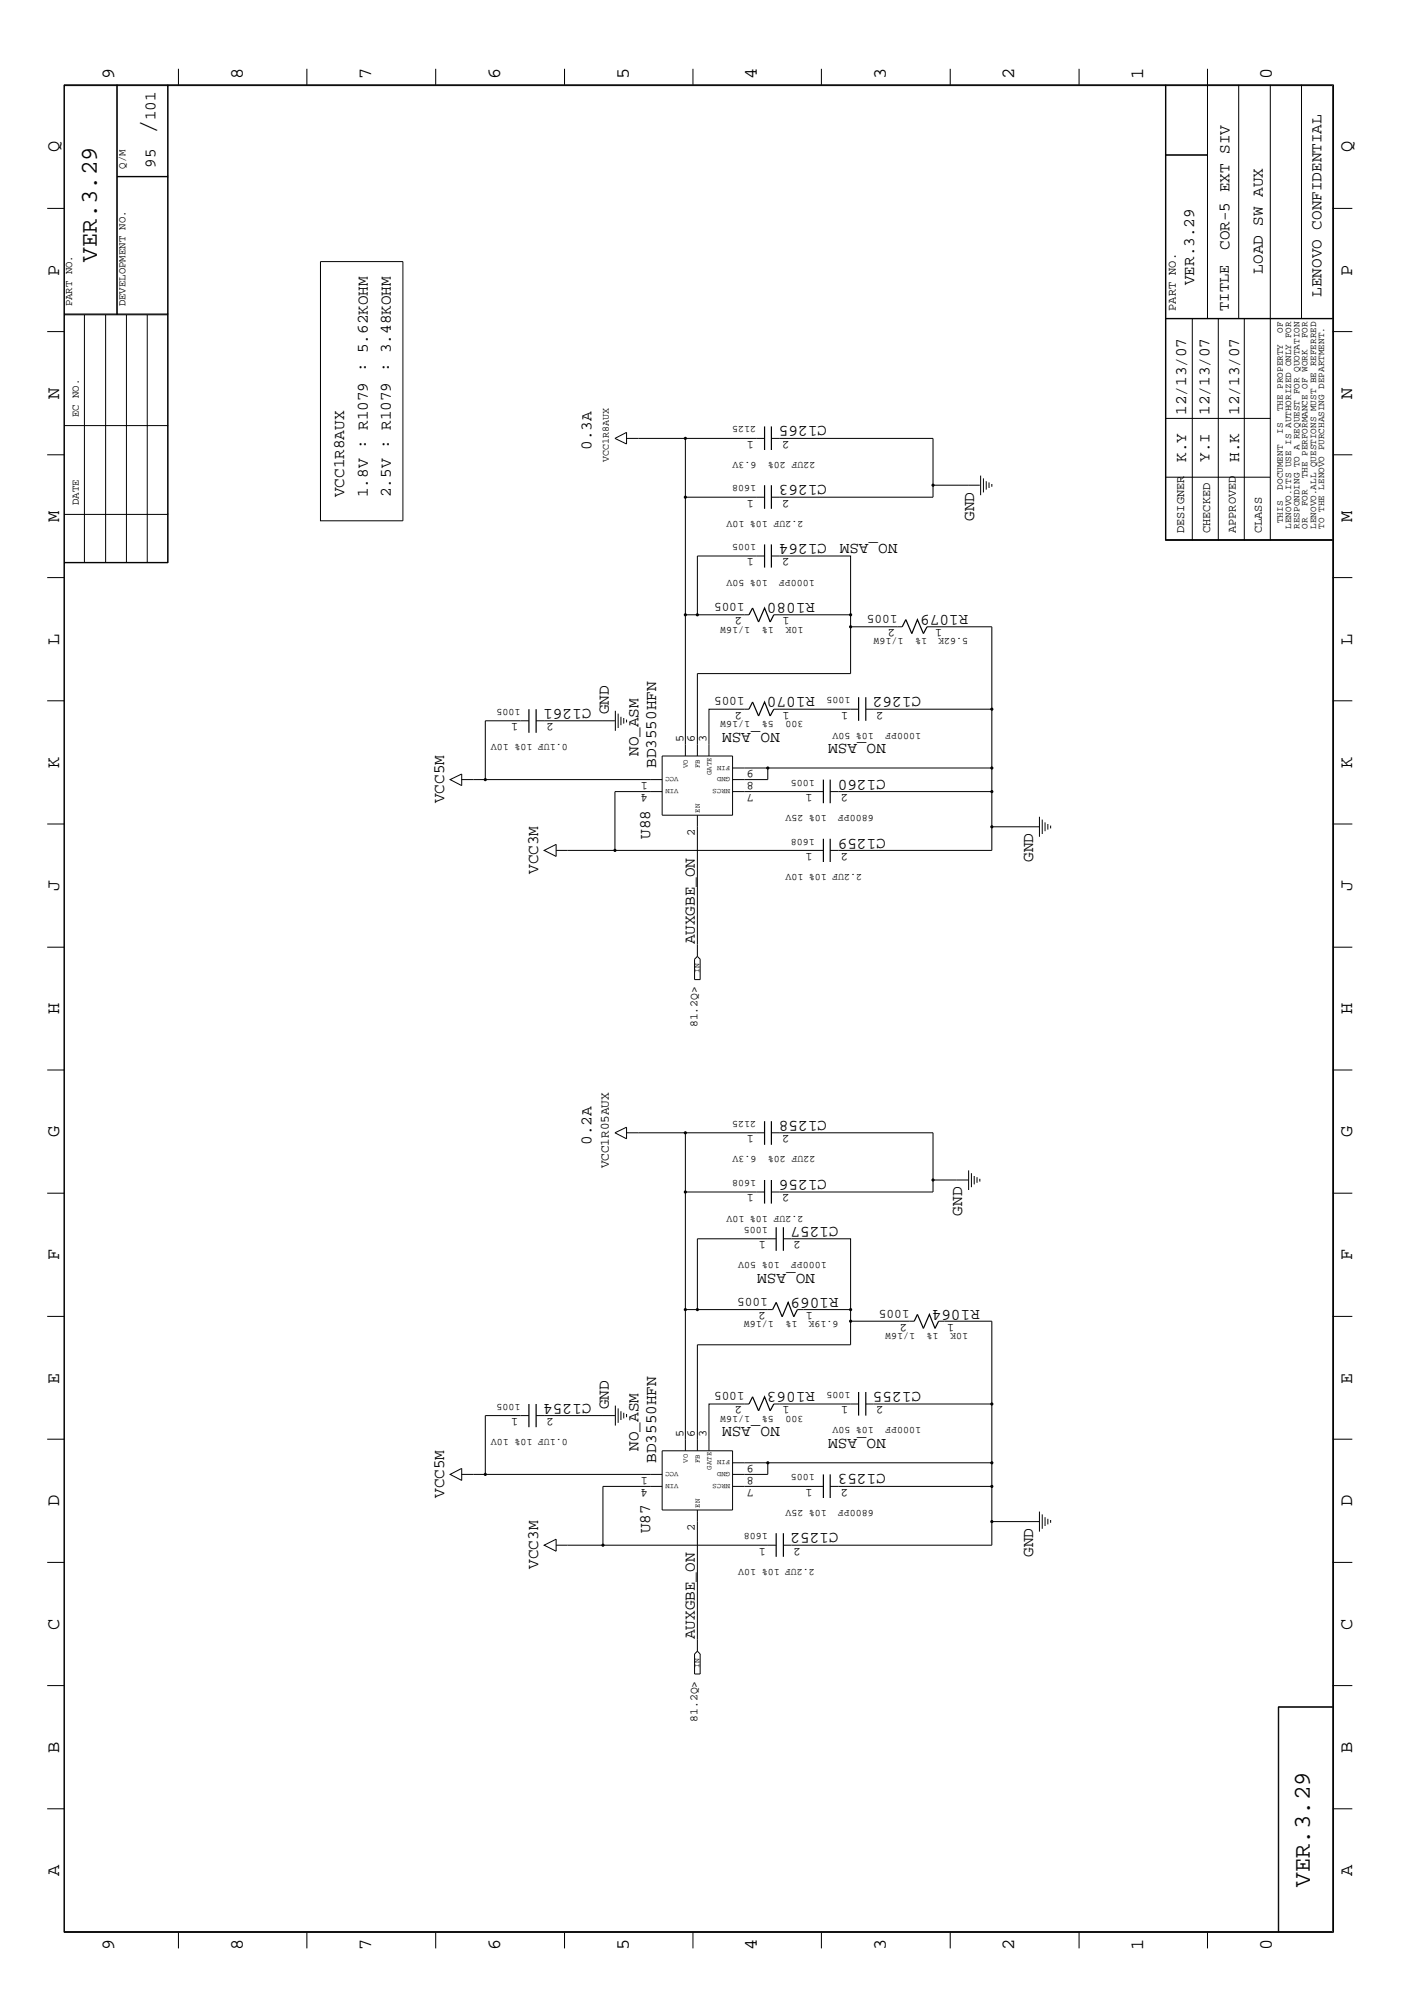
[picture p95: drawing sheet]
<svg xmlns="http://www.w3.org/2000/svg" width="300mm" height="423mm" viewBox="0 0 300 423" stroke-linecap="round" stroke-linejoin="round" font-family="sans-serif">
<defs><g id="words">
<text font-size="5.2" x="32.9" y="28.4" transform="rotate(-90 32.9 28.4)">/</text>
<g font-size="5.1">
<text x="20.5" y="55.4" transform="rotate(-90 20.5 55.4)">VER.3.29</text>
<text x="277.2" y="399.4" transform="rotate(-90 277.2 399.4)">VER.3.29</text>
</g>
<g font-size="4">
<text x="24.1" y="16.7" transform="rotate(-90 24.1 16.7)">9</text>
<text x="51.4" y="16.7" transform="rotate(-90 51.4 16.7)">8</text>
<text x="78.6" y="16.7" transform="rotate(-90 78.6 16.7)">7</text>
<text x="105.8" y="16.7" transform="rotate(-90 105.8 16.7)">6</text>
<text x="133.1" y="16.7" transform="rotate(-90 133.1 16.7)">5</text>
<text x="160.2" y="16.7" transform="rotate(-90 160.2 16.7)">4</text>
<text x="187.5" y="16.7" transform="rotate(-90 187.5 16.7)">3</text>
<text x="214.6" y="16.7" transform="rotate(-90 214.6 16.7)">2</text>
<text x="241.9" y="16.7" transform="rotate(-90 241.9 16.7)">1</text>
<text x="269.2" y="16.7" transform="rotate(-90 269.2 16.7)">0</text>
<text x="12.5" y="32.3" transform="rotate(-90 12.5 32.3)">Q</text>
<text x="286.2" y="32.3" transform="rotate(-90 286.2 32.3)">Q</text>
<text x="12.5" y="58.3" transform="rotate(-90 12.5 58.3)">P</text>
<text x="286.2" y="58.3" transform="rotate(-90 286.2 58.3)">P</text>
<text x="12.5" y="84.4" transform="rotate(-90 12.5 84.4)">N</text>
<text x="286.2" y="84.4" transform="rotate(-90 286.2 84.4)">N</text>
<text x="12.5" y="110.5" transform="rotate(-90 12.5 110.5)">M</text>
<text x="286.2" y="110.5" transform="rotate(-90 286.2 110.5)">M</text>
<text x="12.5" y="136.5" transform="rotate(-90 12.5 136.5)">L</text>
<text x="286.2" y="136.5" transform="rotate(-90 286.2 136.5)">L</text>
<text x="12.5" y="162.6" transform="rotate(-90 12.5 162.6)">K</text>
<text x="286.2" y="162.6" transform="rotate(-90 286.2 162.6)">K</text>
<text x="12.5" y="188.6" transform="rotate(-90 12.5 188.6)">J</text>
<text x="286.2" y="188.6" transform="rotate(-90 286.2 188.6)">J</text>
<text x="12.5" y="214.7" transform="rotate(-90 12.5 214.7)">H</text>
<text x="286.2" y="214.7" transform="rotate(-90 286.2 214.7)">H</text>
<text x="12.5" y="240.7" transform="rotate(-90 12.5 240.7)">G</text>
<text x="286.2" y="240.7" transform="rotate(-90 286.2 240.7)">G</text>
<text x="12.5" y="266.8" transform="rotate(-90 12.5 266.8)">F</text>
<text x="286.2" y="266.8" transform="rotate(-90 286.2 266.8)">F</text>
<text x="12.5" y="292.9" transform="rotate(-90 12.5 292.9)">E</text>
<text x="286.2" y="292.9" transform="rotate(-90 286.2 292.9)">E</text>
<text x="12.5" y="318.9" transform="rotate(-90 12.5 318.9)">D</text>
<text x="286.2" y="318.9" transform="rotate(-90 286.2 318.9)">D</text>
<text x="12.5" y="344.9" transform="rotate(-90 12.5 344.9)">C</text>
<text x="286.2" y="344.9" transform="rotate(-90 286.2 344.9)">C</text>
<text x="12.5" y="371" transform="rotate(-90 12.5 371)">B</text>
<text x="286.2" y="371" transform="rotate(-90 286.2 371)">B</text>
<text x="12.5" y="397" transform="rotate(-90 12.5 397)">A</text>
<text x="286.2" y="397" transform="rotate(-90 286.2 397)">A</text>
<text x="24.1" y="412.7" transform="rotate(-90 24.1 412.7)">9</text>
<text x="51.4" y="412.7" transform="rotate(-90 51.4 412.7)">8</text>
<text x="78.6" y="412.7" transform="rotate(-90 78.6 412.7)">7</text>
<text x="105.8" y="412.7" transform="rotate(-90 105.8 412.7)">6</text>
<text x="133.1" y="412.7" transform="rotate(-90 133.1 412.7)">5</text>
<text x="160.2" y="412.7" transform="rotate(-90 160.2 412.7)">4</text>
<text x="187.5" y="412.7" transform="rotate(-90 187.5 412.7)">3</text>
<text x="214.6" y="412.7" transform="rotate(-90 214.6 412.7)">2</text>
<text x="241.9" y="412.7" transform="rotate(-90 241.9 412.7)">1</text>
<text x="269.2" y="412.7" transform="rotate(-90 269.2 412.7)">0</text>
</g>
<g font-size="3.4">
<text x="32.9" y="25.5" transform="rotate(-90 32.9 25.5)">101</text>
<text x="32.9" y="35.5" transform="rotate(-90 32.9 35.5)">95</text>
<text x="260.2" y="52.9" transform="rotate(-90 260.2 52.9)">COR-5 EXT SIV</text>
<text x="267.2" y="57.9" transform="rotate(-90 267.2 57.9)">LOAD SW AUX</text>
<text x="252.7" y="60.4" transform="rotate(-90 252.7 60.4)">VER.3.29</text>
<text x="279.7" y="62.8" transform="rotate(-90 279.7 62.8)">LENOVO CONFIDENTIAL</text>
<text x="251" y="87.8" transform="rotate(-90 251 87.8)">12/13/07</text>
<text x="255.9" y="87.8" transform="rotate(-90 255.9 87.8)">12/13/07</text>
<text x="262.2" y="87.8" transform="rotate(-90 262.2 87.8)">12/13/07</text>
<text x="125.1" y="95.2" transform="rotate(-90 125.1 95.2)">0.3A</text>
<text x="175" y="90.3" transform="rotate(-180 175 90.3)">C1265</text>
<text x="251" y="97.8" transform="rotate(-90 251 97.8)">K.Y</text>
<text x="255.9" y="97.8" transform="rotate(-90 255.9 97.8)">Y.I</text>
<text x="262.2" y="97.8" transform="rotate(-90 262.2 97.8)">H.K</text>
<text x="72.8" y="105.2" transform="rotate(-90 72.8 105.2)">VCC1R8AUX</text>
<text x="77.8" y="105.2" transform="rotate(-90 77.8 105.2)">1.8V : R1079 : 5.62KOHM</text>
<text x="82.7" y="105.2" transform="rotate(-90 82.7 105.2)">2.5V : R1079 : 3.48KOHM</text>
<text x="175" y="102.7" transform="rotate(-180 175 102.7)">C1263</text>
<text x="206.2" y="110.2" transform="rotate(-90 206.2 110.2)">GND</text>
<text x="175" y="115.2" transform="rotate(-180 175 115.2)">C1264</text>
<text x="189.9" y="115.2" transform="rotate(-180 189.9 115.2)">NO_ASM</text>
<text x="172.5" y="127.7" transform="rotate(-180 172.5 127.7)">R1080</text>
<text x="204.9" y="130.1" transform="rotate(-180 204.9 130.1)">R1079</text>
<text x="172.5" y="147.6" transform="rotate(-180 172.5 147.6)">R1070</text>
<text x="194.9" y="147.6" transform="rotate(-180 194.9 147.6)">C1262</text>
<text x="125.1" y="150.1" transform="rotate(-180 125.1 150.1)">C1261</text>
<text x="128.9" y="151.2" transform="rotate(-90 128.9 151.2)">GND</text>
<text x="165" y="155.1" transform="rotate(-180 165 155.1)">NO_ASM</text>
<text x="135.1" y="160" transform="rotate(-90 135.1 160)">NO_ASM</text>
<text x="187.5" y="157.6" transform="rotate(-180 187.5 157.6)">NO_ASM</text>
<text x="138.9" y="162.6" transform="rotate(-90 138.9 162.6)">BD3550HFN</text>
<text x="187.5" y="165" transform="rotate(-180 187.5 165)">C1260</text>
<text x="94" y="170" transform="rotate(-90 94 170)">VCC5M</text>
<text x="137.6" y="177.5" transform="rotate(-90 137.6 177.5)">U88</text>
<text x="187.5" y="177.5" transform="rotate(-180 187.5 177.5)">C1259</text>
<text x="113.9" y="185" transform="rotate(-90 113.9 185)">VCC3M</text>
<text x="218.6" y="182.5" transform="rotate(-90 218.6 182.5)">GND</text>
<text x="147.1" y="199.9" transform="rotate(-90 147.1 199.9)">AUXGBE_ON</text>
<text x="175" y="237.3" transform="rotate(-180 175 237.3)">C1258</text>
<text x="125.1" y="242.3" transform="rotate(-90 125.1 242.3)">0.2A</text>
<text x="175" y="249.8" transform="rotate(-180 175 249.8)">C1256</text>
<text x="203.6" y="257.3" transform="rotate(-90 203.6 257.3)">GND</text>
<text x="177.5" y="259.8" transform="rotate(-180 177.5 259.8)">C1257</text>
<text x="172.5" y="269.7" transform="rotate(-180 172.5 269.7)">NO_ASM</text>
<text x="177.5" y="274.7" transform="rotate(-180 177.5 274.7)">R1069</text>
<text x="207.3" y="277.2" transform="rotate(-180 207.3 277.2)">R1064</text>
<text x="125.1" y="297.2" transform="rotate(-180 125.1 297.2)">C1254</text>
<text x="128.9" y="298.3" transform="rotate(-90 128.9 298.3)">GND</text>
<text x="172.5" y="294.6" transform="rotate(-180 172.5 294.6)">R1063</text>
<text x="194.9" y="294.6" transform="rotate(-180 194.9 294.6)">C1255</text>
<text x="165" y="302.1" transform="rotate(-180 165 302.1)">NO_ASM</text>
<text x="187.5" y="304.6" transform="rotate(-180 187.5 304.6)">NO_ASM</text>
<text x="135.1" y="307.1" transform="rotate(-90 135.1 307.1)">NO_ASM</text>
<text x="138.9" y="309.6" transform="rotate(-90 138.9 309.6)">BD3550HFN</text>
<text x="94" y="317.1" transform="rotate(-90 94 317.1)">VCC5M</text>
<text x="187.5" y="312.1" transform="rotate(-180 187.5 312.1)">C1253</text>
<text x="137.6" y="324.5" transform="rotate(-90 137.6 324.5)">U87</text>
<text x="177.5" y="324.5" transform="rotate(-180 177.5 324.5)">C1252</text>
<text x="218.6" y="329.5" transform="rotate(-90 218.6 329.5)">GND</text>
<text x="113.9" y="332.1" transform="rotate(-90 113.9 332.1)">VCC3M</text>
<text x="147.1" y="347" transform="rotate(-90 147.1 347)">AUXGBE_ON</text>
</g>
<text font-size="3.2" x="260" y="65.8" transform="rotate(-90 260 65.8)">TITLE</text>
<g font-size="2.7">
<text x="157.6" y="127.7" transform="rotate(-180 157.6 127.7)">1005</text>
<text x="189.9" y="130.1" transform="rotate(-180 189.9 130.1)">1005</text>
<text x="157.6" y="147.6" transform="rotate(-180 157.6 147.6)">1005</text>
<text x="128.9" y="247.3" transform="rotate(-90 128.9 247.3)">VCC1R05AUX</text>
<text x="162.5" y="274.7" transform="rotate(-180 162.5 274.7)">1005</text>
<text x="192.4" y="277.2" transform="rotate(-180 192.4 277.2)">1005</text>
<text x="157.6" y="294.6" transform="rotate(-180 157.6 294.6)">1005</text>
</g>
<g font-size="2.5">
<text x="248.8" y="65.8" transform="rotate(-90 248.8 65.8)">PART NO.</text>
<text x="159.5" y="93.3" transform="rotate(-180 159.5 93.3)">1</text>
<text x="167" y="93.3" transform="rotate(-180 167 93.3)">2</text>
<text x="159.5" y="105.7" transform="rotate(-180 159.5 105.7)">1</text>
<text x="167" y="105.7" transform="rotate(-180 167 105.7)">2</text>
<text x="250.6" y="112.9" transform="rotate(-90 250.6 112.9)">DESIGNER</text>
<text x="256.1" y="112.9" transform="rotate(-90 256.1 112.9)">CHECKED</text>
<text x="261.5" y="112.9" transform="rotate(-90 261.5 112.9)">APPROVED</text>
<text x="267" y="112.9" transform="rotate(-90 267 112.9)">CLASS</text>
<text x="159.5" y="118.2" transform="rotate(-180 159.5 118.2)">1</text>
<text x="167" y="118.2" transform="rotate(-180 167 118.2)">2</text>
<text x="157.1" y="130.6" transform="rotate(-180 157.1 130.6)">2</text>
<text x="167" y="130.6" transform="rotate(-180 167 130.6)">1</text>
<text x="189.4" y="133.2" transform="rotate(-180 189.4 133.2)">2</text>
<text x="199.4" y="133.2" transform="rotate(-180 199.4 133.2)">1</text>
<text x="109.6" y="153.1" transform="rotate(-180 109.6 153.1)">1</text>
<text x="117.2" y="153.1" transform="rotate(-180 117.2 153.1)">2</text>
<text x="157.1" y="150.6" transform="rotate(-180 157.1 150.6)">2</text>
<text x="167" y="150.6" transform="rotate(-180 167 150.6)">1</text>
<text x="179.5" y="150.6" transform="rotate(-180 179.5 150.6)">1</text>
<text x="186.9" y="150.6" transform="rotate(-180 186.9 150.6)">2</text>
<text x="144.6" y="157.1" transform="rotate(-90 144.6 157.1)">5</text>
<text x="147.1" y="157.1" transform="rotate(-90 147.1 157.1)">6</text>
<text x="149.5" y="157.1" transform="rotate(-90 149.5 157.1)">3</text>
<text x="137.1" y="165.5" transform="rotate(-180 137.1 165.5)">1</text>
<text x="159.5" y="165.5" transform="rotate(-180 159.5 165.5)">8</text>
<text x="159.5" y="163.1" transform="rotate(-180 159.5 163.1)">9</text>
<text x="137.1" y="168.1" transform="rotate(-180 137.1 168.1)">4</text>
<text x="159.5" y="168.1" transform="rotate(-180 159.5 168.1)">7</text>
<text x="172" y="168.1" transform="rotate(-180 172 168.1)">1</text>
<text x="179.5" y="168.1" transform="rotate(-180 179.5 168.1)">2</text>
<text x="147.1" y="177" transform="rotate(-90 147.1 177)">2</text>
<text x="172" y="180.5" transform="rotate(-180 172 180.5)">1</text>
<text x="179.5" y="180.5" transform="rotate(-180 179.5 180.5)">2</text>
<text x="159.5" y="240.3" transform="rotate(-180 159.5 240.3)">1</text>
<text x="167" y="240.3" transform="rotate(-180 167 240.3)">2</text>
<text x="159.5" y="252.8" transform="rotate(-180 159.5 252.8)">1</text>
<text x="167" y="252.8" transform="rotate(-180 167 252.8)">2</text>
<text x="162.1" y="262.7" transform="rotate(-180 162.1 262.7)">1</text>
<text x="169.5" y="262.7" transform="rotate(-180 169.5 262.7)">2</text>
<text x="162.1" y="277.7" transform="rotate(-180 162.1 277.7)">2</text>
<text x="172" y="277.7" transform="rotate(-180 172 277.7)">1</text>
<text x="191.9" y="280.2" transform="rotate(-180 191.9 280.2)">2</text>
<text x="201.9" y="280.2" transform="rotate(-180 201.9 280.2)">1</text>
<text x="157.1" y="297.6" transform="rotate(-180 157.1 297.6)">2</text>
<text x="167" y="297.6" transform="rotate(-180 167 297.6)">1</text>
<text x="179.5" y="297.6" transform="rotate(-180 179.5 297.6)">1</text>
<text x="186.9" y="297.6" transform="rotate(-180 186.9 297.6)">2</text>
<text x="109.6" y="300.1" transform="rotate(-180 109.6 300.1)">1</text>
<text x="117.2" y="300.1" transform="rotate(-180 117.2 300.1)">2</text>
<text x="144.6" y="304.1" transform="rotate(-90 144.6 304.1)">5</text>
<text x="147.1" y="304.1" transform="rotate(-90 147.1 304.1)">6</text>
<text x="149.5" y="304.1" transform="rotate(-90 149.5 304.1)">3</text>
<text x="159.5" y="310.1" transform="rotate(-180 159.5 310.1)">9</text>
<text x="137.1" y="312.6" transform="rotate(-180 137.1 312.6)">1</text>
<text x="137.1" y="315.1" transform="rotate(-180 137.1 315.1)">4</text>
<text x="159.5" y="315.1" transform="rotate(-180 159.5 315.1)">7</text>
<text x="159.5" y="312.6" transform="rotate(-180 159.5 312.6)">8</text>
<text x="172" y="315.1" transform="rotate(-180 172 315.1)">1</text>
<text x="179.5" y="315.1" transform="rotate(-180 179.5 315.1)">2</text>
<text x="147.1" y="324.1" transform="rotate(-90 147.1 324.1)">2</text>
<text x="162.1" y="327.6" transform="rotate(-180 162.1 327.6)">1</text>
<text x="169.5" y="327.6" transform="rotate(-180 169.5 327.6)">2</text>
</g>
<g font-size="2.4">
<text x="147.6" y="217.4" transform="rotate(-90 147.6 217.4)">81.2Q&gt;</text>
<text x="147.6" y="364.4" transform="rotate(-90 147.6 364.4)">81.2Q&gt;</text>
</g>
<g font-size="2.3">
<text x="26.6" y="35.7" transform="rotate(-90 26.6 35.7)">Q/M</text>
<text x="15.2" y="64.9" transform="rotate(-90 15.2 64.9)">PART NO.</text>
<text x="26.6" y="64.9" transform="rotate(-90 26.6 64.9)">DEVELOPMENT NO.</text>
<text x="16.7" y="88.3" transform="rotate(-90 16.7 88.3)">EC NO.</text>
<text x="16.7" y="106.9" transform="rotate(-90 16.7 106.9)">DATE</text>
</g>
<g font-size="2.1">
<text x="160" y="90.3" transform="rotate(-180 160 90.3)">2125</text>
<text x="128.9" y="97.8" transform="rotate(-90 128.9 97.8)">VCC1R8AUX</text>
<text x="160.1" y="97.8" transform="rotate(-180 160.1 97.8)">6.3V</text>
<text x="172.6" y="97.8" transform="rotate(-180 172.6 97.8)">22UF 20%</text>
<text x="160" y="102.7" transform="rotate(-180 160 102.7)">1608</text>
<text x="170" y="110.2" transform="rotate(-180 170 110.2)">2.2UF 10% 10V</text>
<text x="160" y="115.2" transform="rotate(-180 160 115.2)">1005</text>
<text x="162.5" y="122.7" transform="rotate(-180 162.5 122.7)">10% 50V</text>
<text x="172.5" y="122.7" transform="rotate(-180 172.5 122.7)">1000PF</text>
<text x="158.7" y="132.7" transform="rotate(-180 158.7 132.7)">1/16W</text>
<text x="163.7" y="132.7" transform="rotate(-180 163.7 132.7)">1%</text>
<text x="170" y="132.7" transform="rotate(-180 170 132.7)">10K</text>
<text x="191.2" y="135.1" transform="rotate(-180 191.2 135.1)">1/16W</text>
<text x="196.2" y="135.1" transform="rotate(-180 196.2 135.1)">1%</text>
<text x="204.9" y="135.1" transform="rotate(-180 204.9 135.1)">5.62K</text>
<text x="180" y="147.6" transform="rotate(-180 180 147.6)">1005</text>
<text x="110.2" y="150.1" transform="rotate(-180 110.2 150.1)">1005</text>
<text x="158.7" y="152.6" transform="rotate(-180 158.7 152.6)">1/16W</text>
<text x="163.7" y="152.6" transform="rotate(-180 163.7 152.6)">5%</text>
<text x="170" y="152.6" transform="rotate(-180 170 152.6)">300</text>
<text x="184.9" y="155.1" transform="rotate(-180 184.9 155.1)">10% 50V</text>
<text x="194.9" y="155.1" transform="rotate(-180 194.9 155.1)">1000PF</text>
<text x="120.1" y="157.6" transform="rotate(-180 120.1 157.6)">0.1UF 10% 10V</text>
<text x="172.5" y="165" transform="rotate(-180 172.5 165)">1005</text>
<text x="175" y="172.6" transform="rotate(-180 175 172.6)">10% 25V</text>
<text x="184.9" y="172.6" transform="rotate(-180 184.9 172.6)">6800PF</text>
<text x="172.5" y="177.5" transform="rotate(-180 172.5 177.5)">1608</text>
<text x="182.5" y="185" transform="rotate(-180 182.5 185)">2.2UF 10% 10V</text>
<text x="160" y="237.3" transform="rotate(-180 160 237.3)">2125</text>
<text x="160.1" y="244.8" transform="rotate(-180 160.1 244.8)">6.3V</text>
<text x="172.6" y="244.8" transform="rotate(-180 172.6 244.8)">22UF 20%</text>
<text x="160" y="249.8" transform="rotate(-180 160 249.8)">1608</text>
<text x="170" y="257.3" transform="rotate(-180 170 257.3)">2.2UF 10% 10V</text>
<text x="162.5" y="259.8" transform="rotate(-180 162.5 259.8)">1005</text>
<text x="165" y="267.2" transform="rotate(-180 165 267.2)">10% 50V</text>
<text x="175" y="267.2" transform="rotate(-180 175 267.2)">1000PF</text>
<text x="163.7" y="279.7" transform="rotate(-180 163.7 279.7)">1/16W</text>
<text x="168.7" y="279.7" transform="rotate(-180 168.7 279.7)">1%</text>
<text x="177.5" y="279.7" transform="rotate(-180 177.5 279.7)">6.19K</text>
<text x="193.6" y="282.2" transform="rotate(-180 193.6 282.2)">1/16W</text>
<text x="198.6" y="282.2" transform="rotate(-180 198.6 282.2)">1%</text>
<text x="204.9" y="282.2" transform="rotate(-180 204.9 282.2)">10K</text>
<text x="110.2" y="297.2" transform="rotate(-180 110.2 297.2)">1005</text>
<text x="158.7" y="299.6" transform="rotate(-180 158.7 299.6)">1/16W</text>
<text x="163.7" y="299.6" transform="rotate(-180 163.7 299.6)">5%</text>
<text x="170" y="299.6" transform="rotate(-180 170 299.6)">300</text>
<text x="180" y="294.6" transform="rotate(-180 180 294.6)">1005</text>
<text x="120.1" y="304.6" transform="rotate(-180 120.1 304.6)">0.1UF 10% 10V</text>
<text x="184.9" y="302.1" transform="rotate(-180 184.9 302.1)">10% 50V</text>
<text x="194.9" y="302.1" transform="rotate(-180 194.9 302.1)">1000PF</text>
<text x="172.5" y="312.1" transform="rotate(-180 172.5 312.1)">1005</text>
<text x="175" y="319.6" transform="rotate(-180 175 319.6)">10% 25V</text>
<text x="184.9" y="319.6" transform="rotate(-180 184.9 319.6)">6800PF</text>
<text x="162.5" y="324.5" transform="rotate(-180 162.5 324.5)">1608</text>
<text x="172.5" y="332.1" transform="rotate(-180 172.5 332.1)">2.2UF 10% 10V</text>
</g>
<g font-size="2">
<text x="271.4" y="70.4" transform="rotate(-90 271.4 70.4)">OF</text>
<text x="276.7" y="71.6" transform="rotate(-90 276.7 71.6)">FOR</text>
<text x="271.4" y="87" transform="rotate(-90 271.4 87)">THE PROPERTY</text>
<text x="271.4" y="91.8" transform="rotate(-90 271.4 91.8)">IS</text>
<text x="276.7" y="101.3" transform="rotate(-90 276.7 101.3)">THE PERFORMANCE OF WORK</text>
<text x="271.4" y="103.6" transform="rotate(-90 271.4 103.6)">DOCUMENT</text>
<text x="276.7" y="107.2" transform="rotate(-90 276.7 107.2)">FOR</text>
<text x="271.4" y="110.7" transform="rotate(-90 271.4 110.7)">THIS</text>
<text x="273.2" y="111.9" transform="rotate(-90 273.2 111.9)">LENOVO.ITS USE IS AUTHORIZED ONLY FOR</text>
<text x="275" y="111.9" transform="rotate(-90 275 111.9)">RESPONDING TO A REQUEST FOR QUOTATION</text>
<text x="276.7" y="111.9" transform="rotate(-90 276.7 111.9)">OR</text>
<text x="278.6" y="111.9" transform="rotate(-90 278.6 111.9)">LENOVO.ALL QUESTIONS MUST BE REFERRED</text>
<text x="280.2" y="111.9" transform="rotate(-90 280.2 111.9)">TO THE LENOVO PURCHASING DEPARTMENT.</text>
</g>
<g font-size="1.7">
<text x="148" y="206" transform="rotate(-90 148 206)">IN</text>
<text x="148" y="353.1" transform="rotate(-90 148 353.1)">IN</text>
</g>
<g font-size="1.6">
<text x="143.6" y="164.5" transform="rotate(-180 143.6 164.5)">VCC</text>
<text x="143.6" y="167" transform="rotate(-180 143.6 167)">VIN</text>
<text x="145.5" y="162.6" transform="rotate(-90 145.5 162.6)">VO</text>
<text x="148.1" y="162.6" transform="rotate(-90 148.1 162.6)">FB</text>
<text x="150.5" y="164.1" transform="rotate(-90 150.5 164.1)">GATE</text>
<text x="154.5" y="162.1" transform="rotate(-180 154.5 162.1)">FIN</text>
<text x="154.5" y="164.5" transform="rotate(-180 154.5 164.5)">GND</text>
<text x="154.5" y="167" transform="rotate(-180 154.5 167)">NRCS</text>
<text x="148.1" y="172" transform="rotate(-90 148.1 172)">EN</text>
<text x="143.6" y="311.6" transform="rotate(-180 143.6 311.6)">VCC</text>
<text x="145.5" y="309.6" transform="rotate(-90 145.5 309.6)">VO</text>
<text x="148.1" y="309.7" transform="rotate(-90 148.1 309.7)">FB</text>
<text x="150.5" y="311.1" transform="rotate(-90 150.5 311.1)">GATE</text>
<text x="154.5" y="309.1" transform="rotate(-180 154.5 309.1)">FIN</text>
<text x="154.5" y="311.6" transform="rotate(-180 154.5 311.6)">GND</text>
<text x="143.6" y="314.1" transform="rotate(-180 143.6 314.1)">VIN</text>
<text x="154.5" y="314.1" transform="rotate(-180 154.5 314.1)">NRCS</text>
<text x="148.1" y="319.1" transform="rotate(-90 148.1 319.1)">EN</text>
</g>
</g></defs>
<g fill="none" stroke="#000" stroke-width=".25">
<path d="M161.8 90.3v4.9M163.2 90.3v4.9M161.8 102.7v5M161.8 115.2v4.9M163.2 102.7v5M163.2 115.2v4.9M158.5 130.1l.8-1.4 1.2 3 1.3-3 1.2 3 .7-1.6M190.9 132.7l.8-1.6 1.3 3 1.1-3 1.3 3 .8-1.4M111.9 150.1v5M113.5 150.1v5M158.5 150.1l.8-1.5 1.2 3 1.3-3 1.2 3 .7-1.5M181.7 147.6v5"/>
<path d="M183.2 147.6v5M174.2 165v5M174.2 177.5v5M175.7 165v5M175.7 177.5v5M161.8 237.3v5M163.2 237.3v5M161.8 249.8v5M163.2 249.8v5M164.3 259.8v5M165.8 259.8v5M163.5 277.2l.8-1.5 1.2 3 1.3-3 1.2 3 .7-1.5"/>
<path d="M193.5 279.7l.6-1.5 1.3 3 1.3-3 1.2 3 .7-1.5M111.9 297.2v4.9M113.5 297.2v4.9M158.5 297.2l.8-1.5 1.2 2.9 1.3-2.9 1.2 2.9 .7-1.4M181.7 294.6v5M183.2 294.6v5M174.2 312.1v5M175.7 312.1v5M164.3 324.5v5M165.8 324.5v5"/>
</g>
<g fill="none" stroke="#000" stroke-width=".21">
<path d="M13.5 17.9h268.7v391.1h-268.7zM13.6 18.1h268.4v390.8h-268.4zM24.7 17.9v48.7M24.8 17.9v48.7M35.5 17.9v101.2M35.6 17.9v101.2h-22.1M37.8 14.6v3.3M64.9 14.6v3.3M92.2 14.6v3.3M119.5 14.6v3.3M146.6 14.6v3.3M173.8 14.6v3.3"/>
<path d="M201.1 14.6v3.3M228.3 14.6v3.3M246.6 17.9v96.5h35.4M246.7 17.9v96.5M255.5 14.6v52.9M262.1 17.9v49.6M268.8 17.9v96.5M275.4 17.9v49.6M24.8 37.4h10.8M24.8 37.3h10.8M246.6 32.9h8.9M246.6 32.8h8.9"/>
<path d="M10 44.1h3.5M67.8 55.4h17.5v54.8h-17.5zM282 44.1h4.2M10 70.2h3.5M13.5 66.6h22.1M13.5 66.5h22.1M17.9 66.6v52.5M22.4 66.6v52.5M26.8 66.6v52.5M31.2 66.6v52.4M246.6 67.5h35.4M246.6 67.4h35.4"/>
<path d="M252.3 67.5v46.9M257.8 67.5v46.9M263.3 67.5v46.9M282 70.2h4.2M10 96.3h3.5M13.5 90.1h22.1M130.1 92.8l2.5-1.3v2.5zM132.6 92.8h29.2M145 92.8v12.4M163.2 92.8h34.2v9.9h9.9M246.6 88.6h22.2M282 96.3h4.2"/>
<path d="M13.5 119h22.1M13.5 108.9h22.1M145 105.2v54.8M145 105.2h16.8M161.8 117.7h-14.2v12.4M163.2 117.7h16.8v15M197.4 102.7v2.5h-34.2M207.5 100.7v4.1M208.1 101.3v2.9M208.7 101.9v1.7M209.3 102.1v1.2M209.9 102.4v.6"/>
<path d="M246.6 114.2h35.4M246.6 101h22.2M10 122.3h3.5M145 130.1h13.5M163.7 130.1h16.3M190.9 132.7h-10.9v9.9h-32.4v17.4M196.2 132.7h13.7v34.9M282 122.3h4.2M10 148.3h3.5M111.9 152.6h-9.2v12.4h37.4M113.5 152.6h16.6M130.2 150.5v4.2"/>
<path d="M130.8 151v3.1M131.4 151.7v1.8M132 152v1.2M132.6 152.3v.6M158.5 150.1h-8.5v9.9M163.7 150.1h18M183.2 150.1h26.7M282 148.3h4.2M10 174.4h3.5M95.3 165l2.4-1.2v2.5zM97.7 165h5M140.1 167.6h-10v12.4h44.1"/>
<path d="M140.1 160h14.9v12.6h-14.9zM147.6 172.6v29.8M155 167.6h19.2M155 162.6h54.9M162.5 162.6v2.4h-7.5M175.7 167.6h34.2M209.9 167.6v7.4h10M209.9 175v5h-34.2M220 172.9v4.2M220.6 173.5v3M221.1 174.1v1.8M221.7 174.4v1.2"/>
<path d="M222.3 174.8v.5M282 174.4h4.2M115.1 180l2.6-1.3v2.6zM117.7 180h12.4M10 200.5h3.5M147.6 202.4l.6 .6v4.3h-1.2v-4.3zM282 200.5h4.2M10 226.5h3.5M130.1 239.8l2.5-1.2v2.4zM132.6 239.8h29.2M145 239.8v67.3M163.2 239.8h34.2v10h7.5"/>
<path d="M282 226.5h4.2M10 252.6h3.5M145 252.3h16.8M197.4 249.8v2.5h-34.2M205 247.7v4.2M205.6 248.3v3M206.2 248.9v1.8M206.8 249.2v1.2M207.3 249.5v.6M282 252.6h4.2M10 278.6h3.5M145 277.2h18.5"/>
<path d="M164.3 262.2h-16.7v15M165.8 262.2h14.2v17.5M168.7 277.2h11.3M180 279.7h13.5M180 279.7v4.9h-32.4v22.5M198.6 279.7h11.3v29.9M282 278.6h4.2M111.9 299.6h-9.2v12.5M113.5 299.6h16.6M130.2 297.5v4.3M130.8 298.1v3.1M131.4 298.7v1.9"/>
<path d="M132 299v1.2M132.6 299.3v.7M158.5 297.2h-8.5v9.9M163.7 297.2h18M183.2 297.2h26.7M10 304.6h3.5M95.3 312.1l2.4-1.3v2.6zM97.7 312.1h42.4M140.1 314.6h-12.5v12.5M140.1 307.1h14.9v12.5h-14.9zM147.6 319.6v29.9M155 314.6h19.2"/>
<path d="M155 309.6h54.9M162.5 309.6v2.5h-7.5M175.7 314.6h34.2M209.9 309.6v17.5h-44.1M220 320v4.2M282 304.6h4.2M10 330.7h3.5M115.1 327.1l2.6-1.3v2.5zM117.7 327.1h46.6M209.9 322.1h10M220.6 320.5v3.1M221.1 321.1v1.9"/>
<path d="M221.7 321.5v1.2M222.3 321.7v.6M282 330.7h4.2M10 356.8h3.5M147 350.1l.6-.6 .6 .6v4.2h-1.2zM282 356.8h4.2M270.5 361.4h11.5M270.6 361.3v47.7M282 361.3h-11.5v47.7M10 382.9h3.5M282 382.9h4.2M37.8 409v3.4"/>
<path d="M64.9 409v3.4M92.2 409v3.4M119.5 409v3.4M146.6 409v3.4M173.8 409v3.4M201.1 409v3.4M228.3 409v3.4M255.5 409v3.4"/>
</g>
<g fill="#000">
<circle cx="145" cy="92.8" r=".34"/>
<circle cx="145" cy="105.2" r=".34"/>
<circle cx="197.4" cy="102.7" r=".34"/>
<circle cx="145" cy="130.1" r=".34"/>
<circle cx="147.6" cy="130.1" r=".34"/>
<circle cx="180" cy="130.1" r=".34"/>
<circle cx="180" cy="132.7" r=".34"/>
<circle cx="209.9" cy="150.1" r=".34"/>
<circle cx="102.7" cy="165" r=".34"/>
<circle cx="162.5" cy="162.6" r=".34"/>
<circle cx="209.9" cy="167.6" r=".34"/>
<circle cx="209.9" cy="162.6" r=".34"/>
<circle cx="209.9" cy="175" r=".34"/>
<circle cx="130.1" cy="180" r=".34"/>
<circle cx="145" cy="239.8" r=".34"/>
<circle cx="145" cy="252.3" r=".34"/>
<circle cx="197.4" cy="249.8" r=".34"/>
<circle cx="145" cy="277.2" r=".34"/>
<circle cx="147.6" cy="277.2" r=".34"/>
<circle cx="180" cy="277.2" r=".34"/>
<circle cx="180" cy="279.7" r=".34"/>
<circle cx="209.9" cy="297.2" r=".34"/>
<circle cx="102.7" cy="312.1" r=".34"/>
<circle cx="162.5" cy="309.6" r=".34"/>
<circle cx="209.9" cy="309.6" r=".34"/>
<circle cx="209.9" cy="314.6" r=".34"/>
<circle cx="127.6" cy="327.1" r=".34"/>
<circle cx="209.9" cy="322.1" r=".34"/>
</g>
<use href="#words"/>
</svg>
